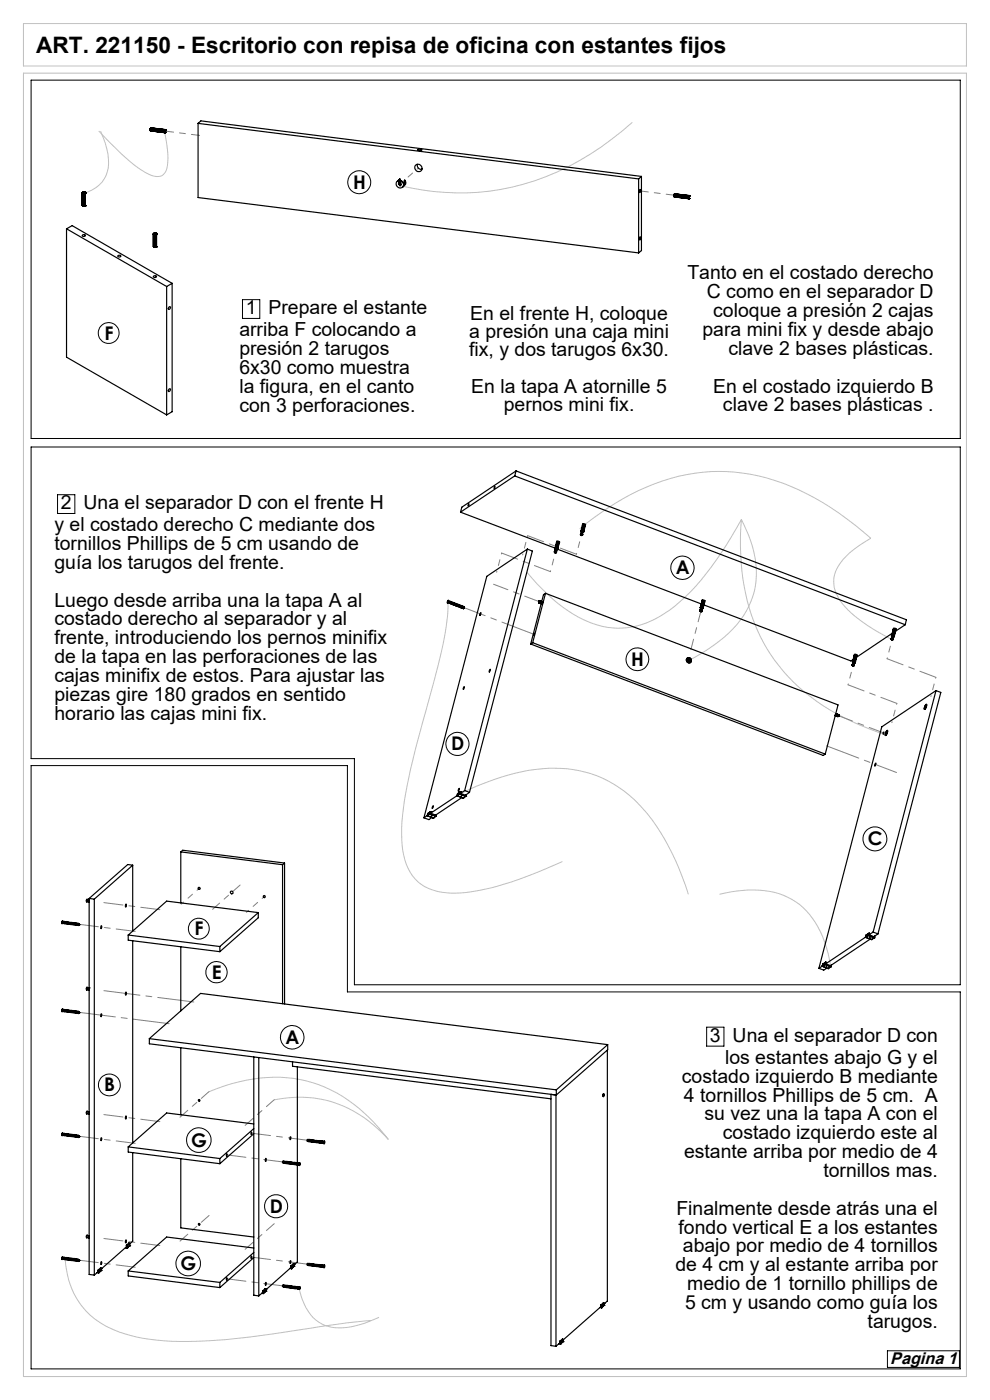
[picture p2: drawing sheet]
<svg xmlns="http://www.w3.org/2000/svg" width="210mm" height="297mm" viewBox="0 0 210 297" stroke-linecap="round" stroke-linejoin="round" font-family="sans-serif">
<defs><g id="words">
<text font-size="4.8" x="7.7" y="11.2">ART. 221150 - Escritorio con repisa de oficina con estantes fijos</text>
<g font-size="4.1">
<text x="145.8" y="59.3">Tanto en el costado derecho</text>
<text x="149.9" y="63.3">C como en el separador D</text>
<text x="50.8" y="71.3">arriba F colocando a</text>
<text x="52.1" y="66.6">1</text>
<text x="57" y="66.6">Prepare el estante</text>
<text x="99.5" y="71.7">a presión una caja mini</text>
<text x="99.8" y="67.8">En el frente H, coloque</text>
<text x="149" y="71.3">para mini fix y desde abajo</text>
<text x="151.3" y="67.3">coloque a presión 2 cajas</text>
<text x="50.8" y="75.3">presión 2 tarugos</text>
<text x="99.5" y="75.6">fix, y dos tarugos 6x30.</text>
<text x="154.5" y="75.3">clave 2 bases plásticas.</text>
<text x="50.8" y="79.3">6x30 como muestra</text>
<text x="50.8" y="83.3">la figura, en el canto</text>
<text x="100" y="83.3">En la tapa A atornille 5</text>
<text x="151.3" y="83.3">En el costado izquierdo B</text>
<text x="50.8" y="87.3">con 3 perforaciones.</text>
<text x="106.9" y="87.2">pernos mini fix.</text>
<text x="153.4" y="87.3">clave 2 bases plásticas .</text>
<text x="12.9" y="108">2</text>
<text x="17.7" y="108">Una el separador D con el frente H</text>
<text x="11.6" y="112.7">y el costado derecho C mediante dos</text>
<text x="11.6" y="116.7">tornillos Phillips de 5 cm usando de</text>
<text x="11.6" y="120.7">guía los tarugos del frente.</text>
<text x="11.6" y="128.7">Luego desde arriba una la tapa A al</text>
<text x="11.6" y="132.7">costado derecho al separador y al</text>
<text x="11.6" y="136.7">frente, introduciendo los pernos minifix</text>
<text x="11.6" y="140.7">de la tapa en las perforaciones de las</text>
<text x="11.6" y="144.7">cajas minifix de estos. Para ajustar las</text>
<text x="11.6" y="148.7">piezas gire 180 grados en sentido</text>
<text x="11.6" y="152.7">horario las cajas mini fix.</text>
<text x="150.6" y="221">3</text>
<text x="155.4" y="221">Una el separador D con</text>
<text x="153.8" y="225.7">los estantes abajo G y el</text>
<text x="144.6" y="229.7">costado izquierdo B mediante</text>
<text x="145.1" y="233.7">4 tornillos Phillips de 5 cm. A</text>
<text x="149.4" y="237.7">su vez una la tapa A con el</text>
<text x="145.1" y="245.7">estante arriba por medio de 4</text>
<text x="153.3" y="241.7">costado izquierdo este al</text>
<text x="174.6" y="249.7">tornillos mas.</text>
<text x="143.5" y="257.7">Finalmente desde atrás una el</text>
<text x="143.9" y="261.7">fondo vertical E a los estantes</text>
<text x="143.3" y="269.7">de 4 cm y al estante arriba por</text>
<text x="144.9" y="265.7">abajo por medio de 4 tornillos</text>
<text x="145.8" y="273.7">medio de 1 tornillo phillips de</text>
<text x="145.3" y="277.7">5 cm y usando como guía los</text>
<text x="184" y="281.7">tarugos.</text>
</g>
<g font-size="4">
<text x="74.9" y="40">H</text>
<text x="22.1" y="72">F</text>
<text x="143.3" y="121.9">A</text>
<text x="133.9" y="141.3">H</text>
<text x="95.7" y="159.2">D</text>
<text x="184.1" y="179.3">C</text>
<text x="41.3" y="198.4">F</text>
<text x="44.9" y="207.6">E</text>
<text x="60.6" y="221.4">A</text>
<text x="22.1" y="231.5">B</text>
<text x="40.5" y="243.3">G</text>
<text x="57.2" y="257.4">D</text>
<text x="38.3" y="269.5">G</text>
</g>
<text font-size="3.6" x="188.8" y="289.3">Pagina 1</text>
</g></defs>
<g fill="none" stroke="#000" stroke-width=".21">
<path d="M6.6 17h197.1v76h-197.1zM51.4 63.6h3.7v4h-3.7zM6.6 94.8h197.1v114.1h-128.5v-48h-68.6zM12.2 104.9h3.7v4h-3.7zM6.6 162.4h67.1v48h130v80h-197.1zM149.9 217.9h3.7v4h-3.7zM188.2 286.6h15.3v3.5h-15.3z"/>
<circle cx="76.2" cy="38.7" r="2.43"/>
<circle cx="23.1" cy="70.6" r="2.21"/>
<circle cx="135.2" cy="139.8" r="2.41"/>
<circle cx="144.8" cy="120.4" r="2.48"/>
<circle cx="97" cy="157.8" r="2.45"/>
<circle cx="185.6" cy="178" r="2.55"/>
<circle cx="42.2" cy="197" r="2.21"/>
<circle cx="45.9" cy="206.2" r="2.26"/>
<circle cx="23.2" cy="230.2" r="2.3"/>
<circle cx="62" cy="220.1" r="2.5"/>
<circle cx="42.2" cy="241.9" r="2.61"/>
<circle cx="58.6" cy="255.9" r="2.45"/>
<circle cx="39.9" cy="268" r="2.62"/>
</g>
<g fill="none" stroke="#c0c0c0" stroke-width=".21">
<path d="M5 15.5h200v276.5h-200zM5 5h200v9h-200zM21 27.8a48.4 48.4 0 0 0 9.9 8.8 3.7 3.7 0 0 0 3.6 .5l.3-.2a7.2 7.2 0 0 0 .7-5.4l-.6-3.7M21.3 27.8a12.8 12.8 0 0 1 1.5 8.7 6.9 6.9 0 0 1-5.2 4.6M134.1 26a56.2 56.2 0 0 1-30.3 14.6 54.5 54.5 0 0 1-18.9-1.2M123 112.2a50.4 50.4 0 0 1 24.4-11.8 40.4 40.4 0 0 1 27 6.2l5.2 3.4 5.1 4.2a19 19 0 0 0-6.8 5.8 6.6 6.6 0 0 0 .7 8 31.9 31.9 0 0 0 10.6 7.7M157.3 110.2a46 46 0 0 0 5.4 27.4 40.8 40.8 0 0 0 19.8 16.2l5.6 2.1M157.3 110.2a22.4 22.4 0 0 1 2.7 15.2 20.3 20.3 0 0 1-8.6 11.5l-2.5 1.7-2.9 1.6M157.3 110.2a64.4 64.4 0 0 1-13 17.4 19.7 19.7 0 0 1-13.3 5.7 21.4 21.4 0 0 1-12.6-5.3l-4.5-4.1-2.1-2.5M95 127.7a56.3 56.3 0 0 1-2.6 15.5l-1.2 4.5a175.9 175.9 0 0 0-5.6 23.7 24.6 24.6 0 0 0 .8 12.4 9.1 9.1 0 0 0 8.3 5.6 38.2 38.2 0 0 0 15.2-2.8l4.5-1.7 4.9-2.1M97.5 168.4a46.7 46.7 0 0 1 20.2-5.4 24.3 24.3 0 0 1 19.6 9.6 52.5 52.5 0 0 1 8.7 17.1M152.6 189.7a22.9 22.9 0 0 1 13.6 .2 16.1 16.1 0 0 1 9.1 11.2l.9 4"/>
<path d="M44.3 231.6a32.2 32.2 0 0 1 22-1.9 32.8 32.8 0 0 1 16.1 12 24.6 24.6 0 0 0-24.3-8.4M13.8 267.2a16.6 16.6 0 0 0 12.4 15.7 51.4 51.4 0 0 0 19.1 1.5 319 319 0 0 0 25.3-3.3l8.2-1M63.5 273.5a10.4 10.4 0 0 0 4.7 7.3 10.8 10.8 0 0 0 8.1 .2l4.1-1.5"/>
</g>
<path d="M42.3 28.7l-7.2-.9M135.8 40.5l7.3 .9" fill="none" stroke="#808080" stroke-width=".21" stroke-dasharray="15.2 1.3 1.3 1.3" stroke-dashoffset="13.5"/>
<path d="M88.8 35.6l-3.5 3.1" fill="none" stroke="#808080" stroke-width=".21" stroke-dasharray="15.2 1.3 1.3 1.3" stroke-dashoffset="14.8"/>
<path d="M110.9 117.7l1-4.1M122.3 117.6l1-4.1M105.3 121.4l1.1-4.1M116.8 121.3l1-4.1M188.2 139.7l1-4M179.9 145.3l1.1-4.1M189.2 153.3l1-4.1M197.5 147.8l1-4.1" fill="none" stroke="#808080" stroke-width=".21" stroke-dasharray="15.2 1.3 1.3 1.3" stroke-dashoffset="15"/>
<path d="M113.3 134.6l-14.8-5.7M175.3 158.2l14.9 5.7" fill="none" stroke="#808080" stroke-width=".21" stroke-dasharray="15.2 1.3 1.3 1.3" stroke-dashoffset="7.9"/>
<path d="M104.7 123.9l9.6 3.7M177.8 151.8l9.6 3.7" fill="none" stroke="#808080" stroke-width=".21" stroke-dasharray="15.2 1.3 1.3 1.3" stroke-dashoffset="12"/>
<path d="M106.4 117.3l10.4 4M111.9 113.6l10.4 4M190.2 149.2l-10.3-3.9M198.5 143.7l-10.3-4" fill="none" stroke="#808080" stroke-width=".21" stroke-dasharray="15.2 1.3 1.3 1.3" stroke-dashoffset="11.6"/>
<path d="M146.5 137.8l2.2-8.1" fill="none" stroke="#808080" stroke-width=".21" stroke-dasharray="15.2 1.3 1.3 1.3" stroke-dashoffset="12.9"/>
<path d="M16.8 196.1l11.9 1.5M22 191.5l11.9 1.5M22 236.5l11.9 1.4M16.8 241.1l11.9 1.5M60 246.5l-11.9-1.5M65.2 241.9l-11.9-1.5M16.8 267.3l11.9 1.5M22 262.7l11.9 1.5M60 272.8l-11.9-1.5M65.2 268.2l-11.9-1.5" fill="none" stroke="#808080" stroke-width=".21" stroke-dasharray="15.2 1.3 1.3 1.3" stroke-dashoffset="11.2"/>
<path d="M44.4 231.6l-6.2 5.4M58.2 233.3l-6.2 5.4M44.4 257.9l-6.2 5.4M58.2 259.6l-6.2 5.4" fill="none" stroke="#808080" stroke-width=".21" stroke-dasharray="15.2 1.3 1.3 1.3" stroke-dashoffset="13"/>
<path d="M50.9 187.8l-5.8 5.1" fill="none" stroke="#808080" stroke-width=".21" stroke-dasharray="15.2 1.3 1.3 1.3" stroke-dashoffset="13.2"/>
<path d="M42.3 188.4l-3.8 3.4M56.1 190.2l-3.8 3.3" fill="none" stroke="#808080" stroke-width=".21" stroke-dasharray="15.2 1.3 1.3 1.3" stroke-dashoffset="14.6"/>
<path d="M16.8 214.8l19.1 2.4M22 210.2l19.1 2.4" fill="none" stroke="#808080" stroke-width=".21" stroke-dasharray="15.2 1.3 1.3 1.3" stroke-dashoffset="7.5"/>
<g fill="none" stroke="#000" stroke-width=".25">
<path d="M31.9 27.5l3 .4M31.9 27.5h.1M31.9 27.5l3 .5M31.9 27.6l3 .4M31.9 27.7h.1M31.9 27.4h.1M31.9 27.3h.1M31.9 27.4v.1M31.9 27.5v.1M31.9 27.6v.1M31.9 27.3v.2M31.9 27.7v.1"/>
<path d="M31.9 27.3l3 .4M31.9 27.4l3 .4M31.9 27.7l3 .3M31.9 27.7l3 .4M31.9 27.8h.1M31.9 27.2v.5M31.9 27.2h.1M31.9 27.2l3.1 .4M31.9 27.3l3 .3M31.9 27.2v.1M31.9 27.8l3.1 .3M32 27.2h-.1"/>
<path d="M32 27.2h.1M32 27.8h.1M32 27.2l3 .4M32 27.1v.1M32 27.1l3 .4M32 27.1h.1M32 27.1l3.1 .4M34.9 27.8h.1M34.9 28v.1M34.9 28h.1M34.9 27.9v.1M34.9 27.9h.1"/>
<path d="M34.9 27.8v.2M34.9 27.7h.1M34.9 28.1h.1M34.9 27.6v.1M34.9 27.7v.1M35 27.6h.1M35 28.1h.1M35 28.1h-.1M35 27.5v.1M35 27.5h.1M35 27.5l.1 .1M35.1 27.6v.3l-.1 .2z"/>
<path d="M35.1 28.1h-.1M35.1 27.5v.1M42 26.2l93.5 11.8M42 26.2l.6-.6 93.5 11.8M42 26.2v15.7l93.5 11.8M84.3 38.5a.83 .83 0 0 1 .9-.1 .83 .83 0 0 1 .5 .8l.3-.4M84.5 38.3l-.1 .1M84.5 38.3h.1M84.5 39.1l.2 .1M84.6 39v.1M84.6 39.1h.2M84.6 39.1h-.1"/>
<path d="M84.6 38.2l-.2 .1M84.6 38.2l-.1 .1M84.6 38.2v.1M84.7 38.6l.3 .1M84.7 38.6l-.1 .1M84.7 39v-.2h.2v.2h.2v.2h-.2M84.7 39.2v.2M84.7 39h-.2v.1M84.8 38l-.2 .2M84.8 38v.3M84.8 38.8l-.1 .2M84.8 39.1v.2"/>
<path d="M84.8 39.3l.1 .1M84.8 39.3l-.1 .1M84.8 39.1l-.1 .1M84.8 38.3l.2 .4h-.4zM84.8 38l-.1 .1M84.8 38h.1M84.8 38.4l-.1 .2M84.9 39.2v.2h-.2M85.1 39.2h-.2M85.5 39.6l.3-.4-.4 .5M85.5 38.7h.3M85.8 38.3l.2 .5"/>
<path d="M85.8 38.3a.62 .62 0 0 1 0 1l-.3 .3M85.8 38.3v.5h.2M88.5 34.9a.89 .89 0 0 0 1 1M88.6 31.7h.9a.52 .52 0 0 1-.9 0zM135.5 38v15.7M136.1 37.4l-.6 .6M136.1 37.4v15.8l-.6 .5M14.1 48.5v27.3l21.2 12.2M14.1 48.5l21.2 12.3M14.1 48.5l1.2-.6 21.2 12.2M17.4 43.6h.1M17.4 41h.1"/>
<path d="M17.5 41h.1M17.5 40.8v2.9M17.5 41h-.1M17.5 40.9h.1M17.5 40.8v.1M17.5 40.8h.1M17.5 41v.1M17.5 41l.1 .1M17.5 41v2.7M17.5 40.9l-.1 .1M17.5 41.1h.1M17.5 41.1v2.6"/>
<path d="M17.5 43.7h.1M17.6 41.1h.1M17.6 43.7h.1M17.6 40.8h.1M17.6 49.8a.29 .29 0 0 1 .3 0 .29 .29 0 0 1 .2 .3 .32 .32 0 0 1-.4 .1 .32 .32 0 0 1-.2-.3zM17.6 40.8h-.1M17.6 43.7l.2 .1M17.6 41.1v2.6M17.6 41.1h.2M17.7 41.1h.1M17.7 43.7h.1M17.7 40.8h.1"/>
<path d="M17.7 43.7v.1M17.7 41.1v2.7M17.7 40.7h.1M17.7 41.1l.1 2.7M17.8 41.1h.1M17.8 43.8h.1M17.8 43.7h.1M17.8 43.7v.1M17.8 40.7v.1M17.8 41.1v2.6M17.9 41.1h.1M17.9 43.7h.1"/>
<path d="M17.9 40.8h.1M17.9 41.1v2.7M17.9 43.7v.1M18 41.1l-.1 2.6M18 43.7h-.1M18 40.8v2.9M18 43.7h.1M18 40.8h.1M18 41.1h.1M18 41.1v2.6M18 40.8l.1 .1M18 41v.1"/>
<path d="M18 41v2.7M18.1 40.9h.1M18.1 40.9v.1M18.1 41h.1M18.1 41l-.1 .1M18.1 43.6h.1M25 54.2a.29 .29 0 0 1 .4-.1 .29 .29 0 0 1 .2 .3 .3 .3 0 0 1-.4 .1 .3 .3 0 0 1-.2-.3zM32.5 52.3h.1M32.5 58.6a.32 .32 0 0 1 .4-.1 .32 .32 0 0 1 .2 .3 .35 .35 0 0 1-.3 .1 .35 .35 0 0 1-.3-.3zM32.5 49.7h.1M32.5 49.6v2.7M32.5 49.6h.1"/>
<path d="M32.6 49.7h.1M32.6 49.6h.1M32.6 49.6v.1M32.6 49.6v2.7M32.6 49.8h.1M32.6 52.4h.1M32.6 49.6h-.1M32.6 49.7v2.7M32.6 49.5a.24 .24 0 0 1 .3-.1 .24 .24 0 0 1 .2 .3 .24 .24 0 0 1-.3 .1 .24 .24 0 0 1-.2-.3zM32.6 49.5h.1M32.6 49.8h.2M32.7 52.4h.1"/>
<path d="M32.7 49.8h.1M32.7 49.5l-.1 .1M32.7 49.8l.1 2.7M32.7 49.8h-.1M32.7 52.5h.1M32.7 49.5h.1M32.7 49.8v2.7M32.8 49.8h.1M32.8 52.5h.1M32.8 49.8h-.1M32.8 49.5h.1M32.8 49.8v2.7"/>
<path d="M32.9 49.8h.1M32.9 52.5h.1M32.9 49.8v2.7M32.9 49.5h.1M33 49.8l-.1 2.7M33 49.5h.1M33 49.8h.1M33 52.5h.1M33.1 49.8h.1M33.1 52.4l-.1 .1M33.1 52.4h.1M33.1 49.8l-.1 2.7"/>
<path d="M33.1 49.5l.1 .1M33.1 49.8v2.6M33.1 49.5h.1M33.1 49.6h.1M33.1 49.7h.1M33.1 49.7v.1M33.1 49.8h-.1M33.1 49.6v2.8M33.2 49.6h.1M33.2 49.6v.1M33.2 49.7h.1M33.2 49.7h-.1"/>
<path d="M33.2 52.4h-.2M33.2 49.6v2.7M33.2 52.3h.1M135.8 50.2l.1 .4-.2 .3zM135.8 40.2l.1 .3-.2 .3-.1-.3zM142.9 41.4l.1 .3M143 41.4h.1M143 41.5h.1M143 41.6h.1M143 41.7h.1M143 41.4l3 .4M143 41.4v.3"/>
<path d="M143 41.5l3 .4M143 41.6l3 .3M143 41.6l3 .4M143 41.7l3 .3M143 41.7l3 .4M143 41.2v.1M143 41.3h.1M143 41.8h.1M143 41.3l3 .4M143 41.4l3 .3M143 41.3l3 .3M143 41.2l3 .4"/>
<path d="M143 41.8l3.1 .4M143.1 41.2h.1M143.1 41.8h.1M143.1 41.2l-.2 .2M143.1 41.2l3 .4M143.1 41.1v.1M143.1 41.1l3 .4M143.1 41.1l3.1 .4M143.1 41.1h.1M146 41.9h.1M146 42.1h.1M146 42h.1"/>
<path d="M146 41.8h.1M146 41.7v.1M146 41.7h.1M146 42.1l.1 .1M146 41.8v.1M146 41.6v.1M146 41.6h.1M146 41.7v.4M146 42.1v.1M146.1 42.1h.1M146.1 41.6h.1M146.1 42.2h.1"/>
<path d="M146.1 41.5h.1M146.1 41.5v.1M146.1 42.1v.1M146.2 41.5h.1M146.2 42.1h.1M146.2 42.1h-.1M146.2 42.1h-.2M146.2 41.5l-.2 .1M146.2 41.6l-.1 .5zM146.2 41.6h.1M146.2 41.5v.1M35.3 60.8v27.2"/>
<path d="M35.9 65a.29 .29 0 0 1 .2 .4 .29 .29 0 0 1-.4 .2zM36.5 60.1v27.2l-1.2 .7M36.5 60.1l-1.2 .7M35.9 82.5a.29 .29 0 0 1 .2 .4 .29 .29 0 0 1-.4 .1zM109.5 99.9l-.3 1.1M109.5 99.9l-11.5 7.7-.3 1.1M109.5 99.9l82.8 31.6-.3 1M97.7 108.7l20 7.6M99.4 107l.1-.1-.2 .4zM104.9 103.2l.1 .2-.2 .2zM109.2 101l82.8 31.5M109.2 101l-11.5 7.7"/>
<path d="M111.9 116.5l-13.3 51.2M111.9 116.5l-8.6 5.8-13.4 51.2M111.9 116.5l1 .4-13.3 51.2M117.6 117.1l.1 .2M117.6 117.1l.4 .1M117.7 116.9h.2l.2 .1M117.7 117.2l.3 .1zM117.7 116.4l.1 .2v-.1l.4 .1-.1 .1 .2-.1M117.7 116.4h.3l.3 .2M117.7 116.3v.1M117.7 117.2h.1M117.8 116.9l.1-.4 .2 .1-.1 .3"/>
<path d="M117.8 117.2l.1 .1-.2-.1 .1 .1M117.8 117.2v.1M118 117.2l-.3 .1M118 115.1l.1-.3h.3l.3 .2-.1 .2M118 115.1l.1-.1-.2 1.2-.2 .1M118 115.1l-.2 1.1M118 115.1h.1M118.1 117l-.4-.1-.1 .2M118.1 117l-.1 .2M118.1 115.1l-.3 1.1M118.1 115.1h.1M118.3 115l.3 .1"/>
<path d="M118.3 115l-.3 1.2M118.3 115v.1M118.3 116.5l30.5 11.6M118.3 115.1h.2M118.3 116.4v.2M118.3 116.4h.1M118.3 115.1l-.3 1.1M118.5 115.1l-.3 1.2M118.5 115.1h.1M118.6 115.1l-.3 1.2-.3-.1M118.6 115.2h.1M118.6 115.2l-.3 1.2"/>
<path d="M123.1 113.4l.2 .2M123.1 113.4l.5 .1M123.1 113.4l.1-.2 .4 .2M123.2 113.3l.2-.1 .2 .2M123.2 113.5l.3 .1zM123.2 112.7l.2 .3M123.2 112.7h.3l.3 .2M123.3 112.6l-.1 .1M123.3 113.6h.1M123.3 113.2l.1-.3h.1v.3M123.3 113.5h.1M123.3 113.5v.1"/>
<path d="M123.4 112.9l-.1-.1 .4 .1-.1 .1 .2-.1M123.4 112.5l-.1 .1M123.4 113.5h.1M123.5 113.5l-.2 .1M123.5 111.4l.2-.3h.3l.2 .2-.1 .2M123.5 111.4l.2-.1-.3 1.2M123.5 111.4l-.2 1.2M123.5 111.4h.1M123.6 113.4v.1M123.6 111.4l-.3 1.1M123.8 111.3l.3 .1M123.8 111.4l.2 .1"/>
<path d="M123.8 111.3l-.3 1.2M123.8 111.4l-.3 1.1M123.8 111.3v.1M124 111.5l-.3 1.1M124.1 111.4l-.3 1.2-.3-.1M124.1 111.4l-.1 .1M124.1 111.5v.1M124.1 111.5l-.3 1.4M95 127.6h.1M95 127.9h-.1M95 127.3l.1 .3-.2 .3zM95 127.5v.2z"/>
<path d="M95.1 127.3v.2M95.1 127.5l-.1 .4M95.1 127.4l.4 .2v.2l-.1 .2-.4-.1M95.4 127.9v.1M95.4 127.9l.1 .1M95.5 127.6v.1M95.5 128v.1M95.5 128l.1-.4-.1 .5M95.5 127.7l-.1 .2M95.5 127.7h.1M95.6 128l-.1 .1M95.6 128l.2 .1"/>
<path d="M95.6 127.8v.2M95.6 127.7l.2 .1v.3M95.7 127.7h.2v.4M95.8 128.1v.1M95.9 128.1l.4 .2M95.9 127.8l.2 .1v.4M95.9 127.9v.2M96 127.8h.2l-.1 .5 .1-.3M96.2 127.9l.1 .1M96.3 127.9h.1v.5M96.3 128v.3M96.3 128.3v.1"/>
<path d="M96.4 128.3v.1M96.4 128.3l.2 .1M96.4 128.1v.2M96.4 128l.2 .1M96.6 128.1h.1l-.1 .4M96.6 128.1v.3M96.6 128.4v.1M96.7 128.4l-.1 .1M96.7 128.4l.2 .1M96.7 128.1l.2 .1v.3M96.7 128.2v.2M96.8 128.2h.2l-.1 .4"/>
<path d="M96.9 128.5v.1M97 128.5l-.1 .1M97 128.5l.2 .1M97 128.2l.2 .2v.2M97 128.3v.2M97.1 128.3h.2l-.1 .4M97.2 128.6v.1M97.3 128.7h-.1M97.3 128.5v.2M97.3 128.7h.2M97.3 128.3l.2 .1v.3M97.3 128.4v.1"/>
<path d="M97.4 128.4h.2l-.1 .4M97.5 128.7l-.1 .1M97.5 128.5v.3M97.5 128.8h.2M97.6 128.4l.2 .1v.3M97.6 128.5h.2v.4M97.7 128.8v.1M97.8 128.9h.1M97.8 128.9h.2M97.8 128.7v.2M97.8 128.5l.2 .1M97.9 128.6h.2v.4"/>
<path d="M98 128.6v.3M98 128.9v.1M98.1 129h.2M98.1 128.7l.2 .1v.2M98.1 128.8v.2M98.2 128.7h.2l-.1 .4M98.3 129v.1M98.4 129.1h-.1M98.4 129.1h.1M98.4 128.9v.2M98.4 128.8v.3M101.9 130h.1v.3l-.2 .3z"/>
<path d="M112.6 136.6l62 23.7 .4-.3M113 136.3l-.4 .3M113 136.3l62 23.7M113.3 134.4h.1l-.2 .4zM114.3 127.8h.1M114.3 127.8v.1M114.3 127.9l.7 .2M114.3 127.5v.3zM114.3 127.8l.7 .3M114.4 127.7h.1M114.4 127.8h.1M114.4 127.7l.6 .4"/>
<path d="M114.4 127.8l.6 .2M114.4 127.8l.6 .3M114.4 127.5l.7 .2M114.4 127.5h.1M114.4 127.7v.1M114.4 127.7l.7 .2M114.4 127.7l.6 .3M114.4 127.6h.1M114.4 127.5v.1M114.4 127.6v.1M114.4 127.6l.7 .3-.7-.2M114.4 127.6l.7 .3"/>
<path d="M114.4 127.5l.7 .3M114.5 127.5l.6 .3zM114.5 127.5h-.1M114.5 127.5l.6 .2M114.8 128.1l-2.2 8.5M115.1 127.7v.1M115.1 127.8l-.2 .3-.6-.2M115.7 125.9l-.4 .2-.4 1.5M115.7 125.9l-2.7 10.4M115.7 125.9l62.1 23.6-2.8 10.5M145.9 140h.2M146.2 139.9h.1"/>
<path d="M146.2 139.9v.1M146.2 139.9l-.1 .1M146.2 139.6l.1 .2-.2-.1 .2-.1M148.4 129.6l.3 .2 .2-.1M148.4 129.6l.5 .1M148.5 129.4h.3l.1 .1M148.5 129.7h.3zM148.5 129.4l.4 .1M148.5 129.4l-.1 .2M148.5 128.9l.2 .2-.1-.1 .4 .1h-.1M148.5 129.6l.3 .1M148.5 129.6h.1"/>
<path d="M148.6 128.9h.3l.2 .2M148.6 128.9h-.1M148.6 129.6v.1M148.6 129.7h.1M148.7 129.6l-.1 .1M148.7 129.7h.1M148.8 129.7h.1M148.9 127.6l.1-.3h.3l.2 .1v.3M148.9 127.6l.1-.1-.5 1.4M148.9 127.6l-.3 1.1M148.9 127.6h.1M148.9 129.1l-.2-.1-.1 .4"/>
<path d="M148.9 129.1l-.1 .3M148.9 129.5v.2M149 127.6h.1M149 127.6l-.3 1.1M149.1 129.1l-.2 .1M149.2 127.5l.2 .1M149.2 127.5l-.3 1.2 .2 .1 .3-1.2M149.2 127.6h.2M149.2 127.5v.1M149.3 128.3l31.2 11.9 .5-.3M149.4 127.6h.1M149.4 127.6l-.4 1.2"/>
<path d="M149.5 127.7h.1M149.5 127.7l-.4 1.4M181.2 139.1l.1-.3 .5 .2-.3 1.4M181.2 139.1l-.3 1.2M181.2 139.1h.1M181.3 139l-.1 .1M181.3 139l-.4 1.3M181.3 139.1l-.4 1.1M181.4 139l.3 .1M181.4 139l-.3 1.2 .3 .1 .3-1.2M181.4 139.1l.2 .1M181.4 139.1l-.2 1.1"/>
<path d="M181.4 139v.1M181.6 139.2l-.2 1.1M181.7 139.1l-.1 .1M189 135.6l.2 .1h.2M189 135.6l.4 .1M189.1 135.4l.2-.1 .2 .2M189.1 135.6l.3 .1zM189.1 135.4l.4 .1M189.1 135.4l-.1 .2M189.1 134.9l.1 .2v-.1l.4 .1h-.1h.2M189.1 135.6h.1M189.1 134.9h.4l.2 .2"/>
<path d="M189.1 135.6l.1 .1M189.2 135.3l.2-.3v.4M189.2 135.7h-.1M189.2 135.6l.1 .1M189.2 135.6v.1M189.2 134.4l-7.5 5M189.3 135.7h-.1M189.3 135.6v.1M189.4 133.6l.1-.3h.3l.3 .1-.1 .3M189.4 133.6l.2-.1-.5 1.4M189.4 133.6l-.2 1.1M189.4 133.6h.1"/>
<path d="M189.5 135.5l-.1 .2M189.5 133.6h.1M189.5 133.6l-.3 1.1M189.7 133.5l.3 .1M189.7 133.6h.2M189.7 133.5l-.3 1.2M189.7 133.5v.1M189.7 133.6l-.3 1.1M189.9 133.6l-.3 1.2M189.9 133.6h.1M190 133.6l-.3 1.2-.3-.1M190 133.7h.1"/>
<path d="M190 133.7l-.3 1.4M192 132.5l-2 1.4M98.4 145.7h.1v.2l-.2 .4zM103.9 142.1l.1-.1v.1l-.2 .5zM146.1 140h-.2l.1 .3 .2-.1M146.2 140.2l-.1 .1M146.2 140l.1 .1M146.3 140.1l-.1 .1M146.3 140.1h.1M177.2 151.6l.6 .3M177.2 151.7l.5 .2M177.2 151.5l.6 .3"/>
<path d="M177.3 151.5l.5 .2M177.6 152h.1M177.6 152l-.4-.2 .5 .2M177.7 152h.1M177.7 151.9v.1M177.7 151.9h.1M177.7 151.9l-.5-.1 .5 .2M177.8 151.8h.1M177.8 151.9h.1M177.8 151.8v.1M177.8 151.6h.1M177.8 151.7h.1"/>
<path d="M177.8 151.8l-.6-.2 .6 .2M177.8 151.6v.2M177.8 151.6l-.5-.2 .5 .3M177.8 151.7l-.1 .3M180.7 141.1l.3 .2 .2-.1M180.7 141.1l.5 .1M180.8 141l.2-.1 .2 .2M180.8 141h.3M180.8 141l-.1 .1M180.8 141.2l.3 .1zM180.8 140.4l.2 .2-.1-.1 .4 .1-.1 .1 .2-.1M180.8 140.4h.4l.2 .2"/>
<path d="M180.9 140.3l-.1 .1M180.9 141.2h.1M180.9 140.9l.2-.4v.4M180.9 141.2h-.1l.2 .1M181 141.2h.1M181 141.2h-.1M181 141.2v.1M181.1 141l.1 .1M181.2 141.1v.1M181.5 140.4h.1M181.5 140.4l-.1 .2M187.4 155.3l-.1 .4z"/>
<path d="M188 155.5l-.1 .1 .2-.1M188 155.5l.1-.1v.1M188 155.5v.2v-.2M188.1 155h.1a.27 .27 0 0 1 .1 .2 .27 .27 0 0 1-.1 .3l-.4 .5v-.4zM188.1 155.3l-.1 .2M188.1 155.3v.2M188.1 155.3h.1M188.1 155.5h-.1M188.1 155l.1-.1a.92 .92 0 0 1-.4 1.1zM188.2 155l-.1 .3zM188.2 155.1l-.1 .1M196.3 150h.1"/>
<path d="M196.3 149.9v.1M196.3 149.9l.1 .1M196.3 149.8v.1M196.3 150v.2v-.2M196.3 149.8l.1 .1M196.3 149.8h.1M196.4 149.5l.1-.1a.78 .78 0 0 1-.4 1.1zM196.4 149.9v.1M196.4 150h-.1M196.4 149.9h.1M196.4 149.5l.1-.1a.9 .9 0 0 1-.4 1.1zM196.4 149.5l-.1 .2z"/>
<path d="M196.4 149.6v.1M198.5 146.5l-13.3 51.2M198.5 146.5l-11.5 7.7-13.3 51.2M198.5 146.5l1.1 .4-13.4 51.2M90.6 173l.1 .1M90.6 173h.1M90.6 173l-.7 .5M90.7 173.1h.1M90.7 173.1l1.2 .4M90.7 172.6h.1M90.7 172.6l-.1 .4M91.2 172.6v.1"/>
<path d="M91.2 172.6h.1M91.2 172.6l-.6 .4M91.2 172.7l1.2 .5M91.2 172.7l-.5 .4M91.2 172.6l1.3 .5M91.3 172.3h.1M91.3 172.3l-.1 .3M91.3 172.3l-.6 .3M91.3 172.2l-.6 .4M91.4 172.2l-.1 .1M91.4 172.2h.1M91.4 172.2v.3"/>
<path d="M91.5 173.1h.1zM91.6 173.4l-.6 .5-1.1-.4M91.8 171h.1v.2l-.2 .3zM91.9 173.5h.1M92.4 173.2l-.5 .3M92.4 173.2h.1M92.5 173.2l-.6 .3M92.5 173.1l-.1 .1M92.5 173.1h.1M92.5 173.1v.1M92.5 172.8v.3M92.6 172.8l-.1 .3"/>
<path d="M96.9 168.8h.1M96.9 168.8l-5.5 3.7M97 168.8h.1M97 168.8l1.2 .5M97 168.4h.1M97 168.4l-.1 .4M97.3 167.3h.2l-.3 .5zM97.5 168.4v.1M97.5 168.4h.1M97.5 168.5l1.3 .4M97.5 168.4l-.6 .4M97.5 168.5l-.5 .3"/>
<path d="M97.5 168.4l1.3 .5M97.6 168h.1M97.6 168l-.1 .4M97.6 168l-.6 .4M97.8 168h-.2M97.8 168l-.1 .3M97.8 168.9h.1zM97.9 169.2l-5.5 3.7-1-.4M98.2 169.3h.1M98.6 167.7l-.9 .6M98.6 167.7l1 .4M98.8 168.9l-.6 .4"/>
<path d="M98.8 168.9h.1M98.8 168.6v.3M98.9 168.6l-.1 .3M99.6 168.1l-.9 .6-1-.4M185.7 162l.1 .1-.2 .4zM13.3 195.4l-.1 .5h.4M13.3 195.4l-.2 .2v.4l.2-.1M13.3 195.4l.4 .1M13.7 195.7l.1 .3 .1-.1M13.7 195.7l.3 .2M13.7 195.7v.2M13.7 195.9h-.1"/>
<path d="M13.7 195.6v.1M13.7 195.6v-.1l-.2 .1 .1 .3M13.7 195.6h.2M14 195.6v-.1a.28 .28 0 0 0-.1 .3 .28 .28 0 0 0 .3 .2v-.1M14 195.6l.1 .3h.2M14 195.6h.2M14.3 195.6v-.1a.28 .28 0 0 0-.1 .3 .28 .28 0 0 0 .3 .2M14.3 195.6l.1 .3 .1 .1M14.3 195.6l.2 .1M14.6 195.7l-.1-.1 .1 .4h.2M14.6 195.7v.3h.3M14.6 195.7h.2"/>
<path d="M14.9 195.7v.4l.2-.1M15.1 195.8l-.2-.1v.2l.2 .2M15.2 195.8l-.1-.2v.5h.2M15.2 195.8v.2l.2 .1M15.2 195.8h.2M15.5 195.8v-.1a.25 .25 0 0 0-.1 .3 .25 .25 0 0 0 .2 .1M15.5 195.8v.3h.2M15.5 195.8h.2M15.7 195.8v-.1a.26 .26 0 0 0 0 .3 .26 .26 0 0 0 .2 .2v-.1M15.7 195.8l.3 .4M15.7 195.8l.2 .1M16 195.9l.3-.1a.26 .26 0 0 0-.1 .3 .26 .26 0 0 0 .3 .1"/>
<path d="M16 195.9v-.1a.26 .26 0 0 0-.1 .2 .26 .26 0 0 0 .3 .2M16 195.9l.3 .3M16.5 195.9h-.2l.1 .3h.2M16.6 195.8l.1 .6-.2-.2zM16.6 195.9l.2 .1M16.8 196v.2zM16.8 196.2h.1M18.5 190.8l-.2 .2v.3h.2M18.5 190.8h.1M18.5 190.8l-.1 .4 .4 .1M18.5 190.8l.4 .1M18.9 191.1v.2"/>
<path d="M18.9 191.1l-.1 .2M18.9 191.1h.1M18.9 191v.1M18.9 190.9l-.1 .2v.2M18.9 190.6v79.8l1.1 .1M18.9 190.6l1.1 .1M20 190.7v79.8M21.4 196.4l.2 .1-.1 .5zM26.7 191.8h.1v.3l-.2 .3zM27.2 198.4l19.4 2.4M27.2 198.4v1.1l19.4 2.4M28.2 183.5l-1.1-.1-8.2 7.2"/>
<path d="M28.2 183.5l-8.2 7.2M28.2 183.5v14M28.2 199.6v42.9M38.3 180.7l21.6 2.7M38.3 180.7l.5-.3 21.6 2.7M38.3 180.7v10.9M54.8 193.6l-19.5-2.4-8.1 7.2M54.8 193.6l-8.2 7.2M54.8 193.6v1.1l-8.2 7.2M59.9 183.4v29.5M60.4 183.1l-.5 .3M60.4 183.1v29.9"/>
<path d="M183.6 198.8v.1M183.6 198.8h.1M183.6 198.8l-8.4 5.7M183.6 198.9h.1M183.6 198.9l1.3 .4M183.7 198.4h.1M183.7 198.4l-.1 .4M184.1 198.4l.1 .1M184.1 198.4h.1M184.1 198.4l-.5 .4M184.2 198.5l1.2 .5M184.2 198.4l1.3 .5"/>
<path d="M184.2 198.5l-.6 .4M184.3 198h.1M184.3 198l-.6 .4M184.3 198l-.1 .4M184.4 198h-.1M184.4 198v.3M184.5 198.9h.1zM184.6 199.2l-8.4 5.7-1-.4M184.9 199.3h.1M185.2 197.7l-.8 .6M185.2 197.7l1 .4M185.4 199h.1"/>
<path d="M185.5 198.9v.1M185.5 198.9l-.1 .1M185.5 198.9h.1M185.5 199l-.6 .3M185.5 198.6v.3M185.6 198.6l-.1 .3M186.2 198.1l-.8 .6-1-.4M13.3 214.1l-.1 .4 .4 .1M13.3 214.1l-.2 .2v.3h.2M13.3 214.1l.4 .1M13.7 214.3l.1 .4 .1-.1M13.7 214.3l.3 .3"/>
<path d="M13.7 214.4l-.1 .2M13.7 214.2v.1M13.7 214.2h-.1l-.1 .1 .1 .3M13.7 214.2l.2 .1M14 214.3v-.1a.26 .26 0 0 0-.1 .3 .26 .26 0 0 0 .3 .1M14 214.3l.3 .3M14 214.3h.2M14.3 214.3v-.1a.26 .26 0 0 0-.1 .3 .26 .26 0 0 0 .3 .2M14.3 214.3l.2 .4M14.3 214.3h.2M14.6 214.3v-.1a.26 .26 0 0 0-.1 .3 .26 .26 0 0 0 .3 .2M14.6 214.3v.3l.3 .1"/>
<path d="M14.6 214.3l.2 .1M14.9 214.4v-.1v.5l.2-.1M15.1 214.4h-.2v.2l.2 .1M15.2 214.5l-.1-.2v.5h.2M15.4 214.5l-.2-.1v.2l.2 .2M15.5 214.5v-.2l-.1 .5h.2M15.7 214.5h-.2v.1l.2 .2M15.7 214.5v-.1v.5l.2-.1M15.7 214.5l.3 .3M15.7 214.5h.2M16 214.6v-.2v.5h.2M16.1 214.9h.2"/>
<path d="M16.3 214.6l-.3-.1 .1 .3M16.3 214.6v-.1v.4h.2M16.4 214.9h.2M16.5 214.6h-.2l.1 .3M16.6 214.5v.3l.2 .1-.1 .1zM16.6 214.6h.2M16.8 214.6v.3zM16.8 214.8h.1M18.5 209.5v.5h.3M18.5 209.5v-.1l-.2 .3v.3h.2M18.5 209.5h.4M18.9 209.7v.3"/>
<path d="M18.9 209.8l-.1 .2M18.9 209.7v.1M18.9 209.6h.1M18.9 209.6l-.1 .1v.3M21.4 215.1l.2 .3-.2 .3zM26.6 210.5l.2 .1-.1 .5zM38.3 200.8v13.7M46.6 200.8v1.1M174.4 205h.1M174.4 205l1.3 .5M174.4 205l-.7 .4M174.5 204.6h.1"/>
<path d="M174.5 204.6l-.1 .4M174.9 204.6h.1M174.9 204.6l-.5 .4M175 204.6l1.2 .5M175 204.6l-.6 .4M175 204.6h.1M175 204.2h.1M175 204.2l-.1 .4M175 204.2l-.5 .4M175.1 204.2l-.1 .4M175.1 204.1l-.6 .5M175.2 204.1l-.1 .1"/>
<path d="M175.2 204.1l-.2 .1M175.2 204.1v.4M175.3 205l.1 .1zM175.4 205.4l-.7 .4-1-.4M175.7 205.5h.1M176.2 205.1h.1M176.2 205.1l-.5 .4M176.3 205.1h-.1M176.4 204.7l-.2 .4M18.5 235.8v.5h.3M18.5 235.8l-.2 .2v.3h.2M18.5 235.8h.4"/>
<path d="M18.9 236v.3M18.9 236v.2M18.9 236h.1M18.9 235.9v.1M18.9 235.9l-.1 .1v.3M18.9 236.3h-.1M26.7 236.7l.1 .4-.1 .3zM31.7 220.3v1.1l86.3 10.9M31.7 220.3l86.3 10.9M31.7 220.3l10.8-9.6 86.4 10.9M38.3 222.3v14.2M53.8 238.4l-18.5-2.3-8.1 7.2"/>
<path d="M53.8 239.4l-7.2 6.4M53.8 224.2v50.6l1.1 .1M54.9 224.4v50.5M62.1 225.2v1l54.8 6.9M63.1 226.3v20.5M116.9 232.2l1 .1v53.3l-1-.1zM118 231.2v1.1M128 232.1l.1 .1-.1 .5zM128 232.1h.1M128 232.2l.1 .2M128 232.4h.1M128 232.2v.3l.1-.1"/>
<path d="M128.8 222.8v53.2l-.7 .6M128.9 221.6l-10.9 9.6M128.9 221.6v1.1l-10.9 9.6M13.3 240.4l-.1 .5h.4M13.3 240.4l-.1-.1-.1 .3v.3h.2M13.3 240.4h.4M13.7 240.6v.3h.2M13.7 240.6l.3 .3M13.7 240.7l-.1 .2M13.7 240.5v.1M13.7 240.5l-.1-.1-.1 .2 .1 .3M13.7 240.5l.2 .1"/>
<path d="M14 240.6v-.2v.6l.2-.1M14.1 240.9h.2M14.2 240.6h-.2l.1 .3M14.3 240.6v-.1v.5l.2-.1M14.4 240.9h.1M14.5 240.6h-.2l.1 .3M14.6 240.7v-.2v.5h.2M14.6 240.7l.1 .3h.2M14.6 240.6l.2 .1M14.9 240.7v-.1v.4h.2M14.9 240.7v.3h.2M14.9 240.7h.2"/>
<path d="M15.2 240.7h.2M15.3 241l-.2 .1v-.5l.1 .4h.2M15.5 240.8v-.2l-.1 .5h.2M15.5 240.8v.2l.2 .1M15.5 240.8h.2M15.7 240.8v-.1l.1 .5 .1-.1M15.7 240.8l.1 .3h.2M15.7 240.8h.2M16 240.8l.3 .1v-.2v.5h.2M16 240.8v-.1l.1 .6 .1-.1M16 240.8l.1 .3 .2 .1M16.5 240.9h-.2l.1 .3h.2"/>
<path d="M16.6 240.8l.1 .5-.2-.1zM16.6 240.9h.2M16.8 240.9v.3zM16.8 241.1h.1M21.4 241.4l.2 .1-.1 .5zM27.2 243.3v1.1l19.4 2.5M27.2 243.3l19.4 2.5M28.2 244.5v18.8l-.7 .6M38.3 245.8v14.7l15.5 1.9M46.6 245.8v1.1M48.1 244.8l.1 .2-.2 .2zM53.3 240.2l.1 .2-.1 .2z"/>
<path d="M53.8 240.5l-7.2 6.4M56.3 245.8h.2l-.2 .6zM60.1 246.6v-.3v.4h.2M60.1 246.4l-.2 .2 .2 .1M60.4 246.4h-.3v.2l.3 .1M60.4 246.4l.1 .3 .2 .1M60.4 246.4v-.1v.5h.2M60.4 246.4h.2M60.7 246.4v.3l.3 .1M60.7 246.4v-.1a.25 .25 0 0 0-.1 .3 .25 .25 0 0 0 .3 .2M60.7 246.4l.2 .1M61 246.5v-.1a.25 .25 0 0 0-.1 .3 .25 .25 0 0 0 .3 .1"/>
<path d="M61.2 246.5h-.2v.1l.2 .2M61.2 246.4l.1 .4 .2 .1h-.1h-.2zM61.3 246.5l.2 .1M61.6 246.6l-.1-.2 .1 .6 .2-.1-.2-.3h.2M61.6 241.2h.1l-.1 .6zM61.8 246.6v-.1l.1 .5 .2-.1M62.1 246.6h-.2v.2l.2 .1M62.2 246.6v.3l.2 .1M62.2 246.7l-.1-.2v.5h.2M62.2 246.6l.2 .1M62.4 246.7v-.1a.25 .25 0 0 0-.1 .3 .25 .25 0 0 0 .3 .1M62.5 247h.2"/>
<path d="M62.7 246.7h-.3l.1 .3M62.7 246.7h.2M62.8 247l-.1-.4a.25 .25 0 0 0-.1 .3 .25 .25 0 0 0 .3 .1M62.8 247h.2M62.9 246.8l.1 .1M62.9 246.8v.1M63 246.8v.1M63 246.8v-.2l-.1 .2M63 246.9v.1M63 246.7l.1 .1M63 247l.1 .1M63.1 246.8l-.1 .1"/>
<path d="M63.1 247.1v20.6l-.7 .6M63.1 246.7v.4l.4 .1M63.1 246.7h.4M63.1 246.7v.1M63.5 246.7v.6M63.5 246.9l.1 .1M63.5 247h.1M63.6 246.7l.1 .3-.2 .3zM63.6 246.7h-.1M63.6 246.8v.1M63.6 246.8l-.1 .1M63.6 246.9v.1"/>
<path d="M65.3 242v-.4v.5h.2M65.3 241.8l-.2 .2 .2 .1M65.6 241.8h-.2v.2l.2 .1M65.7 241.8v.3h.2M65.7 241.8v-.1a.28 .28 0 0 0-.1 .3 .28 .28 0 0 0 .2 .2v-.1M65.7 241.8h.2M65.9 241.9l.1 .3h.2M65.9 241.9v-.2a.28 .28 0 0 0-.1 .3 .28 .28 0 0 0 .3 .2M65.9 241.9h.2M66.2 241.9l.1 .2 .2 .1M66.2 241.9v-.1a.28 .28 0 0 0-.1 .3 .28 .28 0 0 0 .3 .1M66.2 241.9h.2"/>
<path d="M66.5 241.9l.1 .3h.1M66.5 241.9v-.1v.5l.2-.1M66.5 241.9h.2M66.8 242l-.1-.1 .1 .5 .2-.1M67 242h-.2l.1 .2 .1 .1M67.1 242v.4l.2-.1M67.1 242v.3h.2M67.1 242h.2M67.4 242v.3l.2 .1M67.4 242l-.1-.1v.5h.3M67.4 242l.2 .1M67.7 242.1v.3h.2"/>
<path d="M67.7 242.1v-.1a.26 .26 0 0 0-.1 .3 .26 .26 0 0 0 .2 .1M67.7 242.1h.2M67.9 242.1l.1 .3 .3 .1M67.9 242.1v-.1a.26 .26 0 0 0 0 .3 .26 .26 0 0 0 .2 .2v-.1M67.9 242.1h.3M68.2 242.2h.1M68.2 242.2v.1M68.2 242.1v.2M68.2 242.1v-.1v.2M68.2 242.3l.1 .2M68.2 242.1h.1M68.3 242.1l-.1 .2"/>
<path d="M68.4 242.1l-.1 .4 .4 .1M68.4 242.1h.3M68.4 242.1h-.1M68.7 242.3v.3M68.7 242.6h.1M68.8 242.1h.1v.3l-.2 .3zM68.8 242.4h.1M68.8 242.1l-.1 .2M68.8 242.2v.3zM13.2 267.2h.4M13.3 267.2h-.1M13.3 266.7l-.1 .5"/>
<path d="M13.3 266.7l-.1-.1-.1 .2 .1 .4M13.3 266.7h.4M13.7 266.9l.1 .4 .1-.1M13.7 266.9l.3 .3M13.7 266.9l-.1 .3M13.7 266.8v.1M13.7 266.8l-.1-.1v.5M13.7 266.8h.2M14 266.9v-.2v.6l.2-.1M14 266.9l.1 .3h.2M14 266.9h.2M14.3 266.9v-.1v.5l.2-.1"/>
<path d="M14.3 266.9l.1 .3h.1M14.3 266.9h.2M14.6 266.9v-.1v.5h.2M14.6 266.9v.3l.3 .1M14.6 266.9h.2M14.9 267v-.2v.5h.2M15.1 267h-.2v.2l.2 .1M15.2 267l-.1-.1v.5l.2-.1M15.2 267v.3h.2M15.2 267h.2M15.5 267v-.1l-.1 .5h.2M15.5 267v.3l.2 .1"/>
<path d="M15.5 267l.2 .1M15.7 267.1v-.2a.28 .28 0 0 0 0 .4 .28 .28 0 0 0 .2 .1M15.7 267.1l.1 .3h.2M15.7 267.1h.2M16 267.1l.3 .1v-.2v.5h.2M16 267.1v-.1a.28 .28 0 0 0-.1 .3 .28 .28 0 0 0 .3 .2v-.1M16 267.1l.1 .3h.2M16.5 267.2h-.2l.1 .2 .2 .1M16.6 267.1l.1 .5-.2-.2zM16.6 267.2h.2M16.8 267.3v.2zM16.8 267.4h.1"/>
<path d="M18.5 262.1l-.1 .4 .4 .1M18.5 262.1l-.2 .2v.3l.2-.1M18.5 262.1h.4M18.9 262.3v.3M18.9 262.3v.2M18.9 262.3h.1M18.9 262.2v.1M18.9 262.1l-.1 .2v.2h.1M20.6 270h.3M20.6 269.9l.4 .1M20.8 269.5l.1 .1M20.8 269.5v.3l-.8 .7"/>
<path d="M20.8 269.4l.2 .2M20.8 269.4v.1M20.9 269.6h.1M20.9 270h.1M20.9 269.6v.4M21 270h.1M21 269.6v.4M21.3 269l.2 .1M21.3 269l-.5 .4M21.4 267.7l.2 .1-.1 .4zM21.5 269.5l-.5 .5M21.5 269.1h.1"/>
<path d="M21.5 269.5h.1M21.5 269.1v.4M21.5 269.1l-.5 .5M26.7 263.1l.1 .1-.1 .5zM26.8 264.2l.2 .1M26.8 264.2h.1M26.8 264.2v.3l-5.3 4.7M26.9 264.7h.1M26.9 264.7v.1M26.9 264.7h-.3l.3 .1M27 264.7l-.1 .1M27 264.7h.1"/>
<path d="M27 264.3v.4M27.2 269.6v1.1l19.4 2.5M27.2 269.6l19.4 2.5M27.3 263.7l.2 .1M27.3 263.7l-.5 .5M27.5 264.3h.1M27.5 263.8h.1M27.5 264.3l-.5 .4M27.5 263.8v.5M27.5 263.8l-.5 .5M46.6 272.1v1.1M48.1 271.1l-.1 .4z"/>
<path d="M53.3 266.5v.4zM53.8 266.8l-7.2 6.4M53.8 265.7l-7.2 6.4M53.8 264.8l-18.5-2.4-8.1 7.2M55.5 274.4h.3M55.7 273.9l.1 .1M55.7 273.9v.3l-.8 .7M55.7 273.8l.2 .2M55.7 273.8v.1M55.8 274h.1M55.8 274.4h.1M55.8 274v.4"/>
<path d="M55.9 274v.4M56.3 273.4l.1 .1M56.3 272.1h.1l.1 .3-.2 .3zM56.4 274l-.5 .4M56.4 273.9v.1M56.4 273.5l-.2-.1-.5 .4M56.4 273.9l-.6 .5M56.4 273.5h.1M56.4 273.9h.1M56.4 273.5v.4M56.4 273.5l-.5 .5M60.1 272.9v-.3v.4h.2"/>
<path d="M60.1 272.7l-.2 .1 .2 .2M60.4 272.7h-.3v.2l.3 .1M60.4 272.7h.2M60.5 273l-.1-.4v.4h.2M60.5 273h.2M60.7 272.7l.2 .1M60.8 273l-.1-.4a.25 .25 0 0 0-.1 .3 .25 .25 0 0 0 .3 .2M60.8 273.1h.2M61 272.8v.2l.2 .1M61 272.8v-.1a.25 .25 0 0 0-.1 .3 .25 .25 0 0 0 .3 .1M61 272.8h.2M61.2 272.7l.2 .5h.1l-.1 .1-.2-.1z"/>
<path d="M61.3 272.8h.2M61.5 269.1h.3M61.6 272.9l-.1-.2 .2 .6 .1-.1-.2-.3h.2M61.6 267.5h.1l-.1 .5zM61.7 268.5l.1 .2M61.7 268.6l.1 .1M61.7 268.5v.1M61.7 268.6v.3l-5.3 4.7M61.8 269.1h.1M61.8 268.7h.1M61.8 268.7v.4M61.8 272.9v-.1l.1 .5 .2-.1"/>
<path d="M62.1 272.9h-.2v.2l.2 .1M62.2 272.9v.4h.2M62.2 272.9l-.1-.1a.29 .29 0 0 0 0 .3 .29 .29 0 0 0 .2 .2M62.2 272.9h.2M62.2 268.1l.2 .1M62.2 268.1l-.5 .4M62.4 268.6v.1M62.4 268.2h.1M62.4 268.6h.1M62.4 268.6l-.6 .5M62.4 268.2v.4M62.4 268.2l-.6 .5"/>
<path d="M62.4 273l.1 .3h.2M62.4 273v-.2a.28 .28 0 0 0 0 .3 .28 .28 0 0 0 .2 .2M62.4 273h.3M62.7 273l.1 .3h.2M62.7 273v-.1a.28 .28 0 0 0-.1 .3 .28 .28 0 0 0 .3 .2v-.1M62.7 273h.2M62.9 273.2h.1M63 273v.2M63 273v-.1l-.1 .3M63 273.2v.1M63 273h.1M63 273.3l.1 .1"/>
<path d="M63.1 273l-.1 .2M63.1 273v.4l.4 .1M63.1 273h.4M63.1 273h.1M63.5 273.3h.1M63.6 272.9l.1 .4-.2 .3zM63.6 273l-.2 .1 .1 .4M63.6 273.2h.1M63.6 273.2v.2v-.1M63.6 273.2v.1M65.3 268.2v-.2l.1 .5 .1-.1M65.3 268.1l-.2 .2 .2 .1"/>
<path d="M65.6 268.1h-.2v.2l.2 .1M65.7 268.1v.3l.2 .1M65.7 268.1v-.1a.26 .26 0 0 0-.1 .3 .26 .26 0 0 0 .2 .2v-.1M65.7 268.1h.2M65.9 268.1l.1 .3 .2 .1M65.9 268.1v-.1a.26 .26 0 0 0 0 .3 .26 .26 0 0 0 .2 .2M65.9 268.1l.2 .1M66.2 268.2l.1 .3h.2M66.2 268.2v-.1a.26 .26 0 0 0-.1 .3 .26 .26 0 0 0 .3 .1M66.2 268.2h.2M66.5 268.2l.2 .4M66.5 268.2v-.1v.5l.2-.1"/>
<path d="M66.5 268.2h.2M66.8 268.2l-.1-.1 .1 .6 .2-.1M67 268.3l-.2-.1 .2 .4M67.1 268.3v.4l.2-.1M67.1 268.3v.3h.2M67.1 268.3h.2M67.4 268.3v.3l.2 .1M67.4 268.3l-.1-.1v.5l.3-.1M67.4 268.3l.2 .1M67.7 268.4v.2l.2 .1M67.7 268.4v-.2a.25 .25 0 0 0-.1 .3 .25 .25 0 0 0 .2 .2M67.7 268.4h.2"/>
<path d="M67.9 268.4l.1 .3h.3M67.9 268.4v-.1a.25 .25 0 0 0-.1 .3 .25 .25 0 0 0 .3 .1M67.9 268.4h.3M68.2 268.5v.1M68.2 268.4v.2M68.2 268.4v-.1v.2M68.2 268.6l.1 .1M68.2 268.4h.1M68.3 268.7v.1M68.3 268.5l-.1 .1M68.4 268.4l-.1 .1M68.7 268.6v.2"/>
<path d="M68.7 268.8v.1M68.7 268.4v.2M68.7 268.4h-.3l-.1 .2v.2l.4 .1M68.8 268.4h.1l-.1 .6zM68.8 268.6v.1M68.8 268.7v.1M68.8 268.6v-.1v.2M68.8 268.7h.1M68.8 268.4h-.1M127.2 277.4h.4M127.3 277.4h.3M127.5 276.9l.1 .1"/>
<path d="M127.5 276.9v.3l-8 7.1M127.5 276.8v.1M127.5 276.8l.1 .2M127.6 277h.1M127.6 277.4h.1M127.6 277v.4M128 276.4l.1 .1M128 276.4l-.5 .4M128.1 276.9v.1M128.1 276.5h.1M128.1 276.9h.1M128.1 276.5l-.5 .5"/>
<path d="M128.1 277l-.5 .4M128.1 276.5v.4M128.1 276.9l-.5 .5M118.6 285.1h.3M118.6 285l.3 .1M118.8 284.5l.1 .2M118.8 284.5h.1M118.8 284.5v.4l-.9 .7M118.9 285.1h.1M118.9 284.7v.4M118.9 284.7h.1M119.3 284.1l.2 .1v.4"/>
<path d="M119.3 284.1l.2 .1M119.3 284.1l-.5 .4M119.4 284.6h.1M119.4 284.6l-.5 .5M119.5 284.6h.1M119.5 284.2l-.6 .5"/>
<circle cx="84.8" cy="39.1" r=".78"/>
<circle cx="88.8" cy="35.6" r=".79"/>
<circle cx="17.8" cy="40.9" r=".21"/>
<circle cx="146.1" cy="140.1" r=".54"/>
<circle cx="42.2" cy="188.4" r=".21"/>
<circle cx="49.1" cy="189.3" r=".29"/>
<circle cx="56" cy="190.2" r=".21"/>
<circle cx="42.2" cy="233.4" r=".18"/>
<circle cx="42.2" cy="259.7" r=".18"/>
</g>
<use href="#words"/>
</svg>
